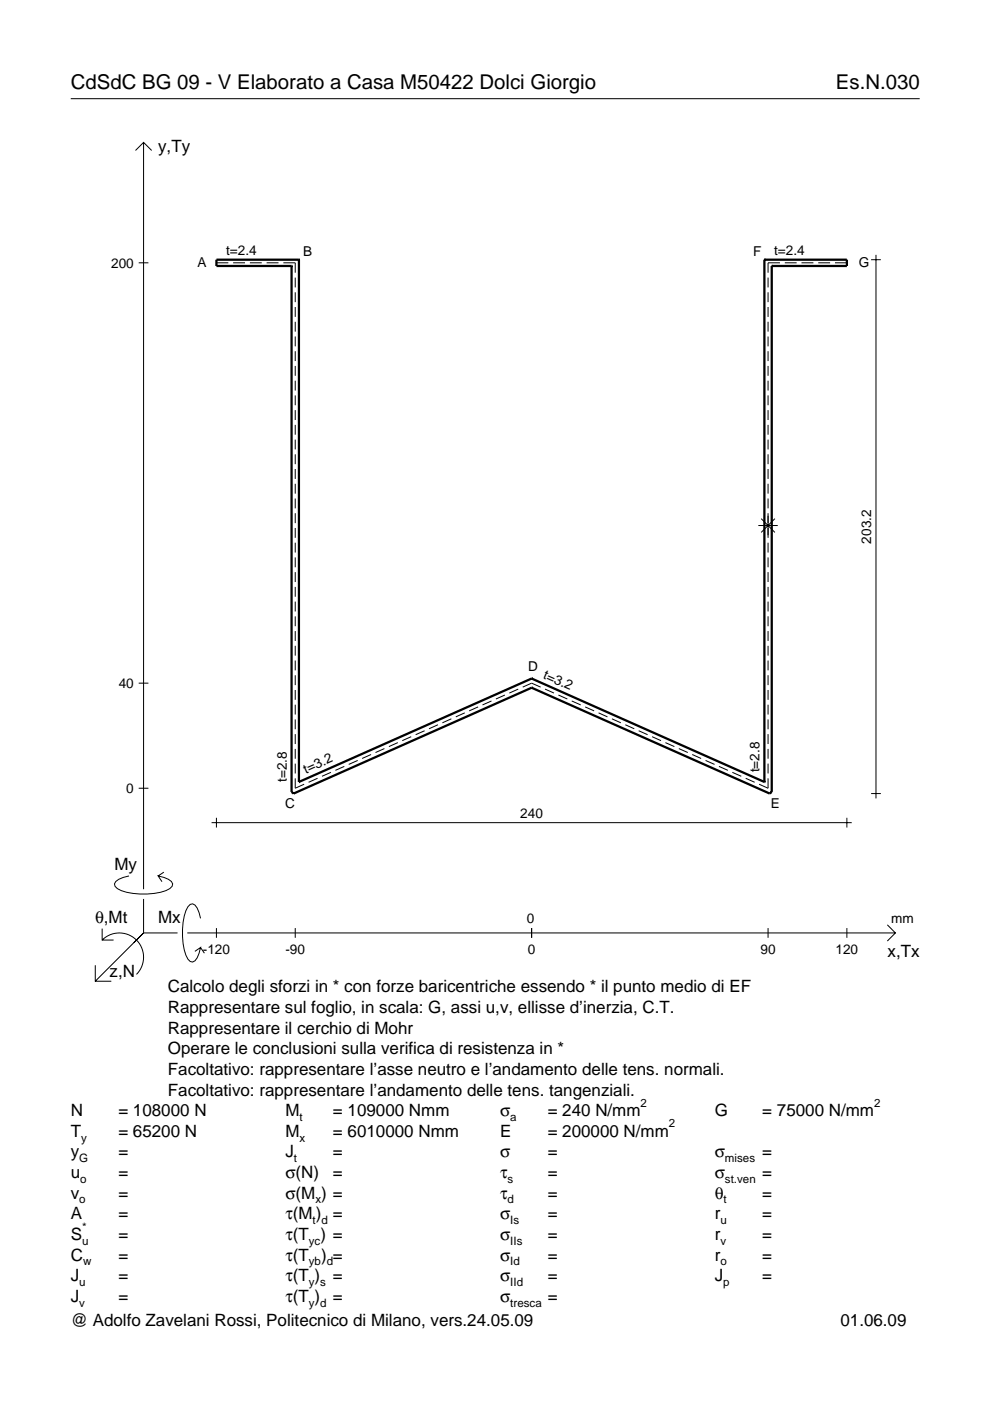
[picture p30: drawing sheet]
<svg xmlns="http://www.w3.org/2000/svg" width="210mm" height="297mm" viewBox="0 0 210 297" stroke-linecap="round" stroke-linejoin="round" font-family="sans-serif">
<defs><g id="words">
<g font-size="4.3">
<text x="15" y="18.9">CdSdC BG 09 - V Elaborato a Casa M50422 Dolci Giorgio</text>
<text x="177.2" y="18.9">Es.N.030</text>
</g>
<g font-size="3.6">
<text x="33.5" y="32.3">y,Ty</text>
<text x="24.3" y="184.4">My</text>
<text x="20.1" y="195.7">θ,Mt</text>
<text x="33.5" y="195.7">Mx</text>
<text x="188.2" y="203">x,Tx</text>
<text x="23.2" y="207.1">z,N</text>
<text x="35.6" y="210.4">Calcolo degli sforzi in * con forze baricentriche essendo * il punto medio di EF</text>
<text x="35.6" y="214.8">Rappresentare sul foglio, in scala: G, assi u,v, ellisse d’inerzia, C.T.</text>
<text x="35.6" y="219.2">Rappresentare il cerchio di Mohr</text>
<text x="35.6" y="223.5">Operare le conclusioni sulla verifica di resistenza in *</text>
<text x="35.6" y="227.9">Facoltativo: rappresentare l’asse neutro e l’andamento delle tens. normali.</text>
<text x="35.6" y="232.3">Facoltativo: rappresentare l’andamento delle tens. tangenziali.</text>
<text x="15" y="236.7">N</text>
<text x="25.1" y="236.7">= 108000 N</text>
<text x="60.5" y="236.7">M</text>
<text x="70.6" y="236.7">= 109000 Nmm</text>
<text x="106" y="236.7">σ</text>
<text x="116.1" y="236.7">= 240 N/mm</text>
<text x="151.5" y="236.7">G</text>
<text x="161.6" y="236.7">= 75000 N/mm</text>
<text x="15" y="245.4">y</text>
<text x="15" y="241">T</text>
<text x="25.1" y="241">= 65200 N</text>
<text x="25.1" y="245.4">=</text>
<text x="60.5" y="245.4">J</text>
<text x="60.5" y="241">M</text>
<text x="70.6" y="241">= 6010000 Nmm</text>
<text x="70.6" y="245.4">=</text>
<text x="106" y="241">E</text>
<text x="106" y="245.4">σ</text>
<text x="116.1" y="245.4">=</text>
<text x="116.1" y="241">= 200000 N/mm</text>
<text x="151.5" y="245.4">σ</text>
<text x="161.6" y="245.4">=</text>
<text x="15" y="249.8">u</text>
<text x="25.1" y="249.8">=</text>
<text x="60.5" y="249.8">σ(N)</text>
<text x="70.6" y="249.8">=</text>
<text x="106" y="249.8">τ</text>
<text x="116.1" y="249.8">=</text>
<text x="151.5" y="249.8">σ</text>
<text x="161.6" y="249.8">=</text>
<text x="15" y="254.2">v</text>
<text x="25.1" y="254.2">=</text>
<text x="60.5" y="254.2">σ(M ) =</text>
<text x="106" y="254.2">τ</text>
<text x="116.1" y="254.2">=</text>
<text x="151.5" y="254.2">θ</text>
<text x="161.6" y="254.2">=</text>
<text x="15" y="258.5">A</text>
<text x="15" y="262.9">S</text>
<text x="25.1" y="262.9">=</text>
<text x="25.1" y="258.5">=</text>
<text x="60.5" y="258.5">τ(M ) =</text>
<text x="60.5" y="262.9">τ(T ) =</text>
<text x="106" y="258.5">σ</text>
<text x="106" y="262.9">σ</text>
<text x="116.1" y="258.5">=</text>
<text x="116.1" y="262.9">=</text>
<text x="151.5" y="258.5">r</text>
<text x="151.5" y="262.9">r</text>
<text x="161.6" y="258.5">=</text>
<text x="161.6" y="262.9">=</text>
<text x="15" y="267.3">C</text>
<text x="25.1" y="267.3">=</text>
<text x="60.5" y="267.3">τ(T</text>
<text x="68.1" y="267.3">) =</text>
<text x="106" y="267.3">σ</text>
<text x="116.1" y="267.3">=</text>
<text x="151.5" y="267.3">r</text>
<text x="161.6" y="267.3">=</text>
<text x="15" y="271.7">J</text>
<text x="25.1" y="271.7">=</text>
<text x="60.5" y="271.7">τ(T )</text>
<text x="70.6" y="271.7">=</text>
<text x="106" y="271.7">σ</text>
<text x="116.1" y="271.7">=</text>
<text x="151.5" y="271.7">J</text>
<text x="161.6" y="271.7">=</text>
<text x="15" y="281.2">@ Adolfo Zavelani Rossi, Politecnico di Milano, vers.24.05.09</text>
<text x="15" y="276">J</text>
<text x="25.1" y="276">=</text>
<text x="60.5" y="276">τ(T )</text>
<text x="70.6" y="276">=</text>
<text x="106" y="276">σ</text>
<text x="116.1" y="276">=</text>
<text x="178.2" y="281.2">01.06.09</text>
</g>
<g font-size="2.9">
<text x="23.6" y="56.7">200</text>
<text x="41.9" y="56.6">A</text>
<text x="47.9" y="54">t=2.4</text>
<text x="64.3" y="54.2">B</text>
<text x="159.7" y="54.2">F</text>
<text x="164.1" y="54">t=2.4</text>
<text x="182.1" y="56.6">G</text>
<text x="184.7" y="115.3" transform="rotate(-90 184.7 115.3)">203.2</text>
<text x="112" y="142.2">D</text>
<text x="115" y="143.8" transform="rotate(24 115 143.8)">t=3.2</text>
<text x="25.2" y="145.8">40</text>
<text x="60.8" y="165.8" transform="rotate(-90 60.8 165.8)">t=2.8</text>
<text x="64.8" y="164" transform="rotate(-24 64.8 164)">t=3.2</text>
<text x="161" y="163.7" transform="rotate(-90 161 163.7)">t=2.8</text>
<text x="26.8" y="168.1">0</text>
<text x="60.5" y="171.3">C</text>
<text x="110.3" y="173.4">240</text>
<text x="163.5" y="171.3">E</text>
<text x="111.7" y="195.7">0</text>
<text x="189" y="195.7">mm</text>
<text x="43" y="202.2">-120</text>
<text x="60.5" y="202.2">-90</text>
<text x="111.9" y="202.2">0</text>
<text x="161.2" y="202.2">90</text>
<text x="177.2" y="202.2">120</text>
</g>
<g font-size="2.4">
<text x="63.5" y="237.7">t</text>
<text x="108.2" y="237.7">a</text>
<text x="135.8" y="234.7">2</text>
<text x="141.8" y="239">2</text>
<text x="185.3" y="234.7">2</text>
<text x="17.2" y="242">y</text>
<text x="63.5" y="242">x</text>
<text x="16.8" y="246.4">G</text>
<text x="17" y="250.8">o</text>
<text x="62.3" y="246.4">t</text>
<text x="107.6" y="250.8">s</text>
<text x="153.7" y="246.4">mises</text>
<text x="153.7" y="250.8">st.ven</text>
<text x="16.8" y="255.2">o</text>
<text x="66.9" y="255.2">x</text>
<text x="107.6" y="255.2">d</text>
<text x="153.4" y="255.2">t</text>
<text x="17.4" y="263.9">u</text>
<text x="17.4" y="260.9">*</text>
<text x="65.5" y="263.9">yc</text>
<text x="66.3" y="259.5">t d</text>
<text x="108.2" y="259.5">Is</text>
<text x="108.2" y="263.9">IIs</text>
<text x="152.7" y="259.5">u</text>
<text x="152.7" y="263.9">v</text>
<text x="17.6" y="268.3">w</text>
<text x="65.5" y="268.3">yb d</text>
<text x="108.2" y="268.3">Id</text>
<text x="152.7" y="268.3">o</text>
<text x="16.8" y="272.7">u</text>
<text x="65.5" y="272.7">y s</text>
<text x="108.2" y="272.7">IId</text>
<text x="153.3" y="272.7">p</text>
<text x="16.8" y="277">v</text>
<text x="65.5" y="277">y d</text>
<text x="108.2" y="277">tresca</text>
</g>
</g></defs>
<g fill="none" stroke="#000" stroke-width=".21">
<path d="M15 20.9h180M28.7 31.9l1.7-1.7 1.8 1.7M30.4 30.2v158.3M29.4 55.7h2.1M45.9 55.7h2.5M49.4 55.7h2.5M53 55.7h2.5M56.5 55.7h2.5M60.1 55.7h2.5v2.1M62.6 58.9v2M162.8 58.9v2M165.4 55.7h-2.6v2.1"/>
<path d="M166.4 55.7h2.5M169.9 55.7h2.6M173.5 55.7h2.5M177 55.7h2.6M184.7 55.1h2.1M185.7 54v115.3M62.6 62v2.1M62.6 65.1v2.1M62.6 68.2v2.1M62.6 71.3v2.1M62.6 74.5v2.1M62.6 77.6v2.1"/>
<path d="M162.8 62v2.1M162.8 65.1v2.1M162.8 68.2v2.1M162.8 71.3v2.1M162.8 74.5v2.1M162.8 77.6v2.1M62.6 80.7v2.1M62.6 83.8v2.1M62.6 87v2.1M62.6 90.1v2.1M62.6 93.2v2.1M62.6 96.3v2.1"/>
<path d="M62.6 99.4v2.1M162.8 80.7v2.1M162.8 83.8v2.1M162.8 87v2.1M162.8 90.1v2.1M162.8 93.2v2.1M162.8 96.3v2.1M162.8 99.4v2.1M62.6 102.6v2.1M62.6 105.7v2.1M62.6 108.8v2.1M62.6 111.9v2.1"/>
<path d="M62.6 115.1v2.1M62.6 118.2v2.1M160.8 111.4h4.1M161.4 110l2.9 2.9M162.8 102.6v2.1M162.8 105.7v2.1M162.8 108.8v5.2M162.8 115.1v2.1M162.8 118.2v2.1M164.3 110l-2.9 2.9M62.6 121.3v2.1M62.6 124.4v2.1"/>
<path d="M62.6 127.6v2M62.6 130.7v2.1M62.6 133.8v2.1M62.6 136.9v2.1M162.8 121.3v2.1M162.8 124.4v2.1M162.8 127.6v2M162.8 130.7v2.1M162.8 133.8v2.1M162.8 136.9v2.1M29.4 144.8h2.1M62.6 140v2.1"/>
<path d="M62.6 143.2v2.1M62.6 146.3v2.1M62.6 149.4v2.1M62.6 152.5v2.1M62.6 155.7v2.1M62.6 158.8v2.1M78.7 160l-1.9 .8M81.5 158.7l-1.9 .9M84.3 157.5l-1.8 .8M87.2 156.2l-1.9 .8M90 154.9l-1.9 .9M92.9 153.7l-1.9 .8"/>
<path d="M95.7 152.4l-1.9 .9M98.5 151.1l-1.9 .9M101.4 149.9l-1.9 .8M104.2 148.6l-1.9 .9M107 147.4l-1.9 .8M109.9 146.1l-1.9 .8M110.8 145.7l1.9-.9 1.9 .9M115.6 146.1l1.9 .8M118.4 147.4l1.9 .8M121.2 148.6l1.9 .9M124.1 149.9l1.9 .8M126.9 151.1l1.9 .9"/>
<path d="M129.7 152.4l1.9 .9M132.6 153.7l1.9 .8M135.4 154.9l1.9 .9M138.3 156.2l1.8 .8M141.1 157.5l1.9 .8M143.9 158.7l1.9 .9M146.8 160l1.9 .8M162.8 140v2.1M162.8 143.2v2.1M162.8 146.3v2.1M162.8 149.4v2.1M162.8 152.5v2.1"/>
<path d="M162.8 155.7v2.1M162.8 158.8v2.1M29.4 167.1h2.1M44.9 174.4h135.7M45.9 173.4v2.1M62.6 161.9v2.1M62.6 165v2.1l1.9-.8M67.3 165l-1.9 .9M70.2 163.8l-1.9 .8M73 162.5l-1.9 .8M75.8 161.2l-1.9 .9M149.6 161.2l1.9 .9"/>
<path d="M152.4 162.5l1.9 .8M155.3 163.8l1.9 .8M158.1 165l1.9 .9M162.8 161.9v2.1M162.8 165v2.1l-1.9-.8M179.6 173.4v2.1M184.7 168.3h2.1M21.7 199.3a5.1 5.1 0 0 1 7.2 0 5.1 5.1 0 0 1 0 7.3M21.7 196.9v2.4h2.4M27.3 185.7a3.6 3.6 0 0 0-3 1.7l.1 .5a5.6 5.6 0 0 0 3.8 1.5 13.4 13.4 0 0 0 7.8-1l.5-.5 .1-.5a3.6 3.6 0 0 0-3.1-1.7l.8 1.2M30.4 190.6v7.2M30.4 197.8l-10.2 10.2"/>
<path d="M30.4 197.8h7.2M34.7 184.9l-1.2 .8M39.7 197.8h150.1M42.5 194.7a3.6 3.6 0 0 0-1.7-3.1l-.5 .2a5.7 5.7 0 0 0-1.5 3.7 13.3 13.3 0 0 0 1 7.9l.5 .5 .5 .1a3.6 3.6 0 0 0 1.7-3.1l-1.2 .8M45.9 196.8v2M62.6 196.8v2M112.7 196.8v2M162.8 196.8v2M179.6 196.8v2M188.1 196.1l1.7 1.7-1.7 1.7M20.2 204.7v3.3h3.4M42.5 200.9l.8 1.2"/>
</g>
<g fill="none" stroke="#000" stroke-width=".48">
<path d="M61.8 56.4h.1M61.8 56.4v111.5l.4 .4 50.5-22.5M63.4 55.1h.1M63.4 55.1h-17.5v1.3h15.9M63.4 55.1v110.7M162.1 55.1h.1M162.1 55.1h17.5v1.3h-16M162.1 55.1v110.7M163.6 56.4h.1M163.6 56.4v111.5l-.4 .4-50.5-22.5M112.7 145.8h.1M112.7 143.9h.1"/>
<path d="M112.7 143.9l-49.3 21.9M112.7 143.9l49.4 21.9M63.4 165.8h.1M162.1 165.8h.1"/>
</g>
<use href="#words"/>
</svg>
